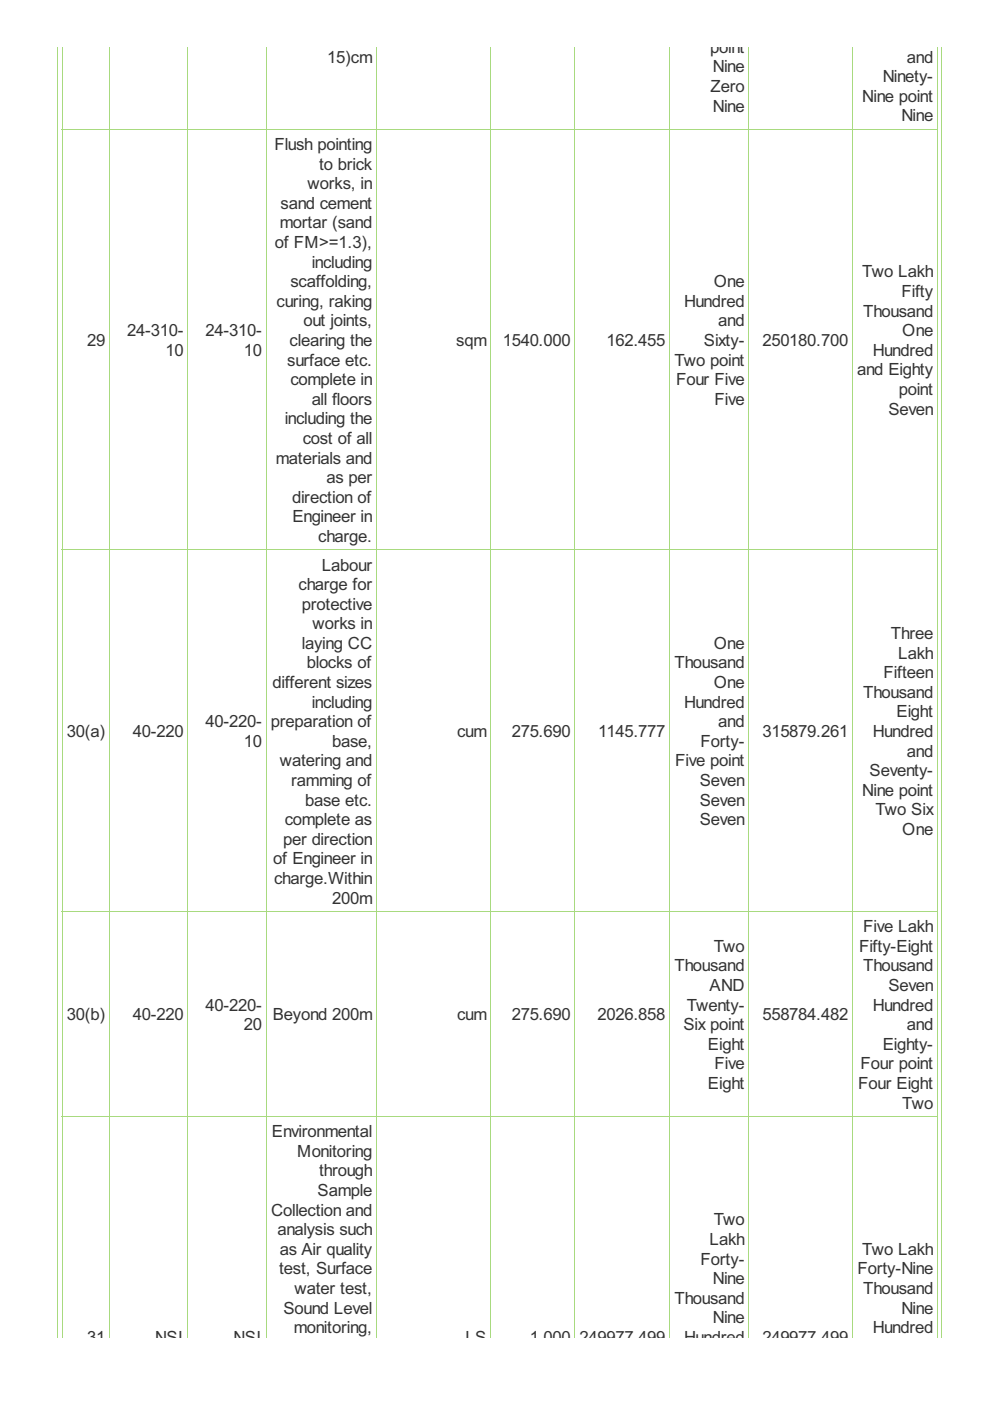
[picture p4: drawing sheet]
<svg xmlns="http://www.w3.org/2000/svg" width="210mm" height="297mm" viewBox="0 0 210 297" stroke-linecap="round" stroke-linejoin="round" font-family="sans-serif">
<defs><g id="words">
<g font-size="4" fill="#333">
<text x="150.6" y="11.2">point</text>
<text x="69.4" y="13.3">15)cm</text>
<text x="151.1" y="15.4">Nine</text>
<text x="187.2" y="17.4">Ninety-</text>
<text x="192.3" y="13.3">and</text>
<text x="150.6" y="19.5">Zero</text>
<text x="151.1" y="23.7">Nine</text>
<text x="182.8" y="21.6">Nine point</text>
<text x="191.1" y="25.7">Nine</text>
<text x="58.2" y="31.8">Flush pointing</text>
<text x="67.6" y="36">to brick</text>
<text x="65.2" y="40.1">works, in</text>
<text x="59.5" y="44.3">sand cement</text>
<text x="58.3" y="52.6">of FM&gt;=1.3),</text>
<text x="59.3" y="48.4">mortar (sand</text>
<text x="66.1" y="56.7">including</text>
<text x="182.8" y="58.8">Two Lakh</text>
<text x="58.6" y="65">curing, raking</text>
<text x="61.6" y="60.9">scaffolding,</text>
<text x="145.1" y="65">Hundred</text>
<text x="151.3" y="60.9">One</text>
<text x="191.1" y="63">Fifty</text>
<text x="27" y="71.3">24-310-</text>
<text x="43.6" y="71.3">24-310-</text>
<text x="64.3" y="69.2">out joints,</text>
<text x="152.3" y="69.2">and</text>
<text x="183" y="67.1">Thousand</text>
<text x="191.3" y="71.3">One</text>
<text x="18.5" y="73.4">29</text>
<text x="35.1" y="75.4">10</text>
<text x="51.7" y="75.4">10</text>
<text x="60.9" y="77.5">surface etc.</text>
<text x="61.4" y="73.4">clearing the</text>
<text x="96.7" y="73.4">sqm</text>
<text x="106.6" y="73.4">1540.000</text>
<text x="128.6" y="73.4">162.455</text>
<text x="143" y="77.5">Two point</text>
<text x="149.2" y="73.4">Sixty-</text>
<text x="161.6" y="73.4">250180.700</text>
<text x="185.1" y="75.4">Hundred</text>
<text x="61.6" y="81.7">complete in</text>
<text x="143.4" y="81.7">Four Five</text>
<text x="181.7" y="79.6">and Eighty</text>
<text x="190.6" y="83.7">point</text>
<text x="60.4" y="90">including the</text>
<text x="66.1" y="85.8">all floors</text>
<text x="151.5" y="85.8">Five</text>
<text x="188.4" y="87.9">Seven</text>
<text x="64.2" y="94.1">cost of all</text>
<text x="58.5" y="98.3">materials and</text>
<text x="61.9" y="106.6">direction of</text>
<text x="69.2" y="102.4">as per</text>
<text x="62" y="110.7">Engineer in</text>
<text x="67.5" y="114.9">charge.</text>
<text x="63.3" y="125.1">charge for</text>
<text x="68.2" y="121">Labour</text>
<text x="64" y="129.3">protective</text>
<text x="64" y="137.6">laying CC</text>
<text x="66.3" y="133.4">works in</text>
<text x="151.3" y="137.6">One</text>
<text x="188.9" y="135.5">Three</text>
<text x="65" y="141.7">blocks of</text>
<text x="143" y="141.7">Thousand</text>
<text x="187.3" y="143.8">Fifteen</text>
<text x="190.4" y="139.7">Lakh</text>
<text x="57.8" y="145.9">different sizes</text>
<text x="151.3" y="145.9">One</text>
<text x="183" y="148">Thousand</text>
<text x="43.6" y="154.2">40-220-</text>
<text x="57.4" y="154.2">preparation of</text>
<text x="66.1" y="150">including</text>
<text x="145.1" y="150">Hundred</text>
<text x="152.3" y="154.2">and</text>
<text x="190.1" y="152.1">Eight</text>
<text x="14.1" y="156.3">30(a)</text>
<text x="28.2" y="156.3">40-220</text>
<text x="51.7" y="158.4">10</text>
<text x="70.4" y="158.4">base,</text>
<text x="96.9" y="156.3">cum</text>
<text x="108.5" y="156.3">275.690</text>
<text x="126.8" y="156.3">1145.777</text>
<text x="148.5" y="158.4">Forty-</text>
<text x="161.6" y="156.3">315879.261</text>
<text x="185.1" y="156.3">Hundred</text>
<text x="192.3" y="160.4">and</text>
<text x="59.3" y="162.5">watering and</text>
<text x="61.8" y="166.7">ramming of</text>
<text x="143.2" y="162.5">Five point</text>
<text x="148.4" y="166.7">Seven</text>
<text x="184.4" y="164.6">Seventy-</text>
<text x="64.7" y="170.8">base etc.</text>
<text x="148.4" y="170.8">Seven</text>
<text x="182.8" y="168.7">Nine point</text>
<text x="185.6" y="172.9">Two Six</text>
<text x="60" y="179.1">per direction</text>
<text x="60.4" y="175">complete as</text>
<text x="148.4" y="175">Seven</text>
<text x="191.3" y="177.1">One</text>
<text x="57.9" y="183.3">of Engineer in</text>
<text x="58.1" y="187.4">charge.Within</text>
<text x="70.4" y="191.6">200m</text>
<text x="183" y="197.7">Five Lakh</text>
<text x="151.3" y="201.8">Two</text>
<text x="182.1" y="201.8">Fifty-Eight</text>
<text x="143" y="206">Thousand</text>
<text x="183" y="206">Thousand</text>
<text x="43.6" y="214.3">40-220-</text>
<text x="145.6" y="214.3">Twenty-</text>
<text x="150.4" y="210.1">AND</text>
<text x="185.1" y="214.3">Hundred</text>
<text x="188.4" y="210.1">Seven</text>
<text x="14.1" y="216.3">30(b)</text>
<text x="28.2" y="216.3">40-220</text>
<text x="51.7" y="218.4">20</text>
<text x="57.8" y="216.3">Beyond 200m</text>
<text x="96.9" y="216.3">cum</text>
<text x="108.5" y="216.3">275.690</text>
<text x="126.7" y="216.3">2026.858</text>
<text x="144.9" y="218.4">Six point</text>
<text x="161.6" y="216.3">558784.482</text>
<text x="192.3" y="218.4">and</text>
<text x="150.1" y="222.6">Eight</text>
<text x="151.5" y="226.7">Five</text>
<text x="182.5" y="226.7">Four point</text>
<text x="187.2" y="222.6">Eighty-</text>
<text x="150.1" y="230.9">Eight</text>
<text x="182" y="230.9">Four Eight</text>
<text x="191.3" y="235">Two</text>
<text x="57.7" y="241.1">Environmental</text>
<text x="63" y="245.3">Monitoring</text>
<text x="67.6" y="249.4">through</text>
<text x="57.5" y="257.7">Collection and</text>
<text x="67.4" y="253.6">Sample</text>
<text x="58.8" y="261.9">analysis such</text>
<text x="150.4" y="264">Lakh</text>
<text x="151.3" y="259.8">Two</text>
<text x="59.3" y="266">as Air quality</text>
<text x="148.5" y="268.1">Forty-</text>
<text x="182.8" y="266">Two Lakh</text>
<text x="59.2" y="270.2">test, Surface</text>
<text x="62.4" y="274.3">water test,</text>
<text x="151.1" y="272.3">Nine</text>
<text x="181.8" y="270.2">Forty-Nine</text>
<text x="183" y="274.3">Thousand</text>
<text x="60.1" y="278.5">Sound Level</text>
<text x="143" y="276.4">Thousand</text>
<text x="151.1" y="280.6">Nine</text>
<text x="191.1" y="278.5">Nine</text>
<text x="18.5" y="284.7">31</text>
<text x="32.9" y="284.7">NSI</text>
<text x="49.5" y="284.7">NSI</text>
<text x="62.3" y="282.7">monitoring,</text>
<text x="98.7" y="284.7">LS</text>
<text x="112.3" y="284.7">1.000</text>
<text x="122.9" y="284.7">249977.499</text>
<text x="145.1" y="284.7">Hundred</text>
<text x="161.6" y="284.7">249977.499</text>
<text x="185.1" y="282.7">Hundred</text>
</g>
</g></defs>
<g fill="none" stroke="#a8da7f" stroke-width=".21">
<path d="M12.2 9.9v273.7M13.2 9.9v273.7M23.2 9.9v273.7M39.9 9.9v273.7M56.5 9.9v273.7M79.8 9.9v273.7M104.1 9.9v273.7M121.9 9.9v273.7M142 9.9v273.7M158.8 9.9v273.7M180.8 9.9v273.7M198.8 9.9v273.7"/>
<path d="M199.6 9.9v273.7M13.1 27.4h185.8M13.1 116.5h185.8M13.1 193.2h185.8M13.1 236.7h185.8"/>
</g>
<use href="#words"/>
</svg>
